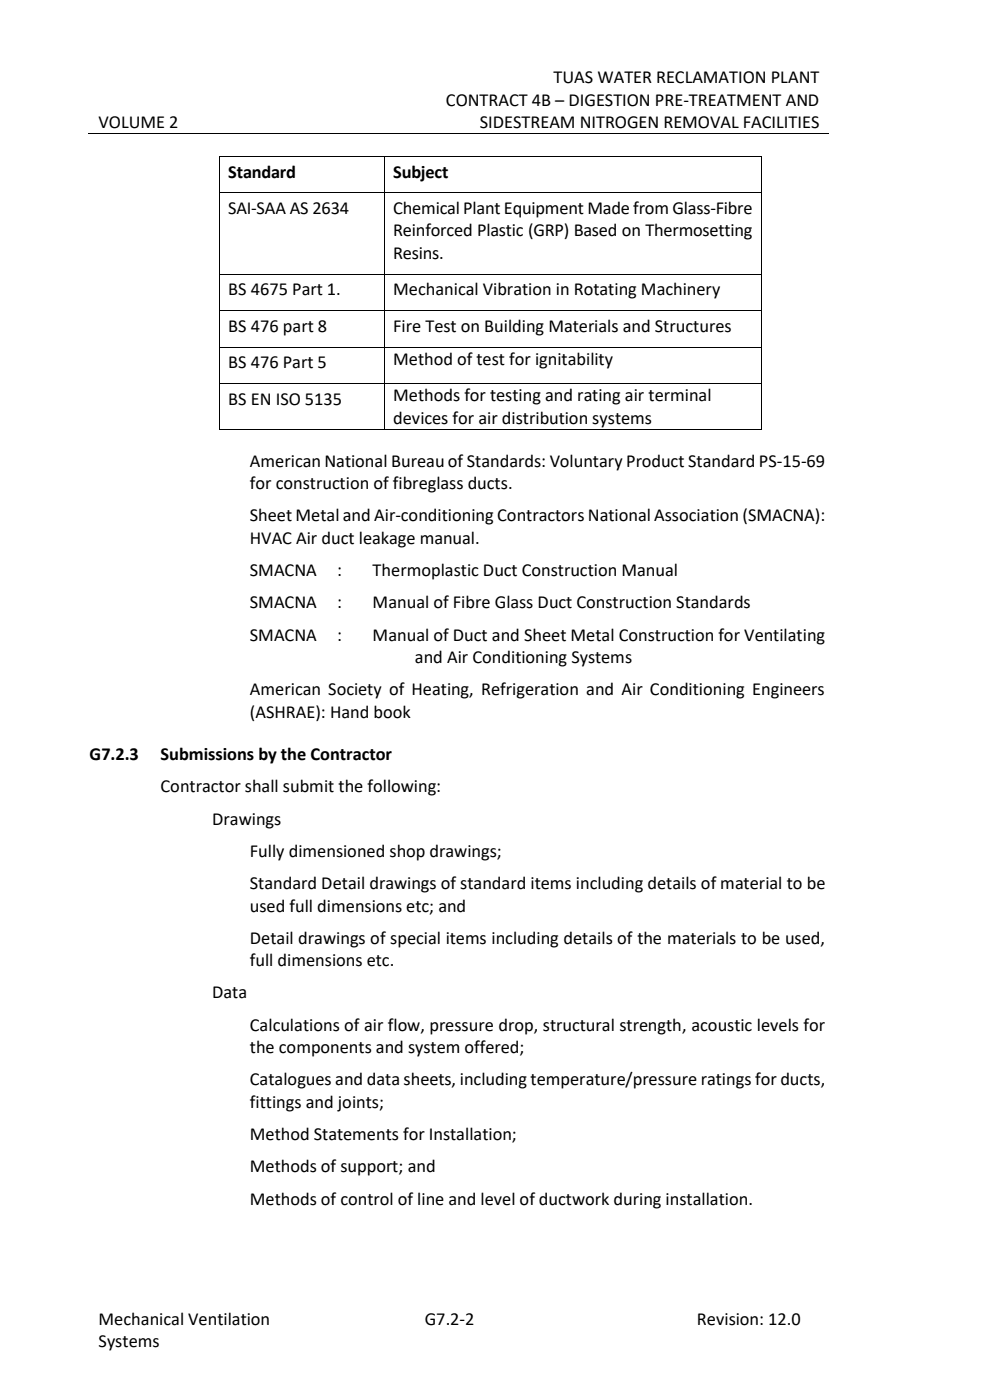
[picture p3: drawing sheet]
<svg xmlns="http://www.w3.org/2000/svg" width="210mm" height="297mm" viewBox="0 0 210 297" stroke-linecap="round" stroke-linejoin="round" font-family="sans-serif">
<defs><g id="words">
<g font-size="3.9">
<text x="117.4" y="17.7">TUAS WATER RECLAMATION PLANT</text>
<text x="94.6" y="22.4">CONTRACT 4B – DIGESTION PRE-TREATMENT AND</text>
<text x="20.9" y="27.2">VOLUME 2</text>
<text x="101.8" y="27.2">SIDESTREAM NITROGEN REMOVAL FACILITIES</text>
<text x="48.4" y="37.7">Standard</text>
<text x="83.4" y="37.7">Subject</text>
<text x="48.4" y="45.4">SAI-SAA AS 2634</text>
<text x="83.4" y="45.4">Chemical Plant Equipment Made from Glass-Fibre</text>
<text x="83.4" y="50.2">Reinforced Plastic (GRP) Based on Thermosetting</text>
<text x="83.4" y="54.9">Resins.</text>
<text x="48.4" y="62.7">BS 4675 Part 1.</text>
<text x="83.4" y="62.7">Mechanical Vibration in Rotating Machinery</text>
<text x="48.4" y="70.4">BS 476 part 8</text>
<text x="83.4" y="70.4">Fire Test on Building Materials and Structures</text>
<text x="83.4" y="77.4">Method of test for ignitability</text>
<text x="48.4" y="78.1">BS 476 Part 5</text>
<text x="48.4" y="85.9">BS EN ISO 5135</text>
<text x="83.4" y="85.1">Methods for testing and rating air terminal</text>
<text x="83.4" y="89.9">devices for air distribution systems</text>
<text x="53" y="99">American National Bureau of Standards: Voluntary Product Standard PS-15-69</text>
<text x="53" y="103.8">for construction of fibreglass ducts.</text>
<text x="53" y="110.6">Sheet Metal and Air-conditioning Contractors National Association (SMACNA):</text>
<text x="53" y="115.4">HVAC Air duct leakage manual.</text>
<text x="53" y="122.2">SMACNA</text>
<text x="71.5" y="122.2">:</text>
<text x="79.1" y="122.2">Thermoplastic Duct Construction Manual</text>
<text x="53" y="129.1">SMACNA</text>
<text x="71.5" y="129.1">:</text>
<text x="79.1" y="129.1">Manual of Fibre Glass Duct Construction Standards</text>
<text x="53" y="135.9">SMACNA</text>
<text x="71.5" y="135.9">:</text>
<text x="79.1" y="135.9">Manual of Duct and Sheet Metal Construction for Ventilating</text>
<text x="88" y="140.6">and Air Conditioning Systems</text>
<text x="53" y="147.5">American Society of Heating, Refrigeration and Air Conditioning Engineers</text>
<text x="53" y="152.2">(ASHRAE): Hand book</text>
<text x="19" y="161.2">G7.2.3</text>
<text x="34" y="161.2">Submissions by the Contractor</text>
<text x="34" y="168.1">Contractor shall submit the following:</text>
<text x="45" y="174.9">Drawings</text>
<text x="53" y="181.8">Fully dimensioned shop drawings;</text>
<text x="53" y="188.7">Standard Detail drawings of standard items including details of material to be</text>
<text x="53" y="193.4">used full dimensions etc; and</text>
<text x="53" y="200.2">Detail drawings of special items including details of the materials to be used,</text>
<text x="53" y="205">full dimensions etc.</text>
<text x="45" y="211.8">Data</text>
<text x="53" y="218.7">Calculations of air flow, pressure drop, structural strength, acoustic levels for</text>
<text x="53" y="223.4">the components and system offered;</text>
<text x="53" y="230.3">Catalogues and data sheets, including temperature/pressure ratings for ducts,</text>
<text x="53" y="235">fittings and joints;</text>
<text x="53" y="241.9">Method Statements for Installation;</text>
<text x="53" y="248.7">Methods of support; and</text>
<text x="53" y="255.6">Methods of control of line and level of ductwork during installation.</text>
<text x="20.9" y="281">Mechanical Ventilation</text>
<text x="90.1" y="281">G7.2-2</text>
<text x="147.9" y="281">Revision: 12.0</text>
<text x="20.9" y="285.8">Systems</text>
</g>
</g></defs>
<g fill="none" stroke="#000" stroke-width=".21">
<path d="M18.8 28.3h156.9M46.5 33.3v7.6M46.6 33.2h34.9M81.6 33.3v7.6M81.6 33.2h79.9M161.6 33.3v7.6M46.5 41v17.1M46.5 58.3v7.5M46.6 40.9h34.9M46.6 58.2h34.9M81.6 41v17.1M81.6 58.3v7.5"/>
<path d="M81.6 40.9h79.9M81.6 58.2h79.9M161.6 41v17.1M161.6 58.3v7.5M46.5 66v7.5M46.5 73.7v7.6M46.6 65.9h34.9M46.6 73.6h34.9M81.6 66v7.5M81.6 73.7v7.6M81.6 65.9h79.9M81.6 73.6h79.9"/>
<path d="M161.6 66v7.5M161.6 73.7v7.6M46.5 81.5v9.4M46.6 81.4h34.9M46.6 91h34.9M81.6 81.5v9.4M81.6 81.4h79.9M81.6 91h79.9M161.6 81.5v9.4"/>
</g>
<g fill="#000">
<path d="M46.4 33.2h.2v.1h-.2z" fill-rule="evenodd"/>
<path d="M46.4 33.2h.2v.1h-.2z" fill-rule="evenodd"/>
<path d="M81.5 33.2h.1v.1h-.1z" fill-rule="evenodd"/>
<path d="M91.3 28.2h.2v.2h-.2z" fill-rule="evenodd"/>
<path d="M161.5 33.2h.2v.1h-.2z" fill-rule="evenodd"/>
<path d="M161.5 33.2h.2v.1h-.2z" fill-rule="evenodd"/>
<path d="M46.4 40.9h.2v.1h-.2z" fill-rule="evenodd"/>
<path d="M46.4 58.1h.2v.2h-.2z" fill-rule="evenodd"/>
<path d="M81.5 40.9h.1v.1h-.1z" fill-rule="evenodd"/>
<path d="M81.5 58.1h.1v.2h-.1z" fill-rule="evenodd"/>
<path d="M161.5 40.9h.2v.1h-.2z" fill-rule="evenodd"/>
<path d="M161.5 58.1h.2v.2h-.2z" fill-rule="evenodd"/>
<path d="M46.4 65.8h.2v.2h-.2z" fill-rule="evenodd"/>
<path d="M46.4 73.5h.2v.2h-.2z" fill-rule="evenodd"/>
<path d="M81.5 65.8h.1v.2h-.1z" fill-rule="evenodd"/>
<path d="M81.5 73.5h.1v.2h-.1z" fill-rule="evenodd"/>
<path d="M161.5 65.8h.2v.2h-.2z" fill-rule="evenodd"/>
<path d="M161.5 73.5h.2v.2h-.2z" fill-rule="evenodd"/>
<path d="M46.4 81.3h.2v.2h-.2z" fill-rule="evenodd"/>
<path d="M46.4 90.9h.2v.2h-.2z" fill-rule="evenodd"/>
<path d="M46.4 90.9h.2v.2h-.2z" fill-rule="evenodd"/>
<path d="M81.5 81.3h.1v.2h-.1z" fill-rule="evenodd"/>
<path d="M81.5 90.9h.1v.2h-.1z" fill-rule="evenodd"/>
<path d="M161.5 81.3h.2v.2h-.2z" fill-rule="evenodd"/>
<path d="M161.5 90.9h.2v.2h-.2z" fill-rule="evenodd"/>
<path d="M161.5 90.9h.2v.2h-.2z" fill-rule="evenodd"/>
</g>
<use href="#words"/>
</svg>
